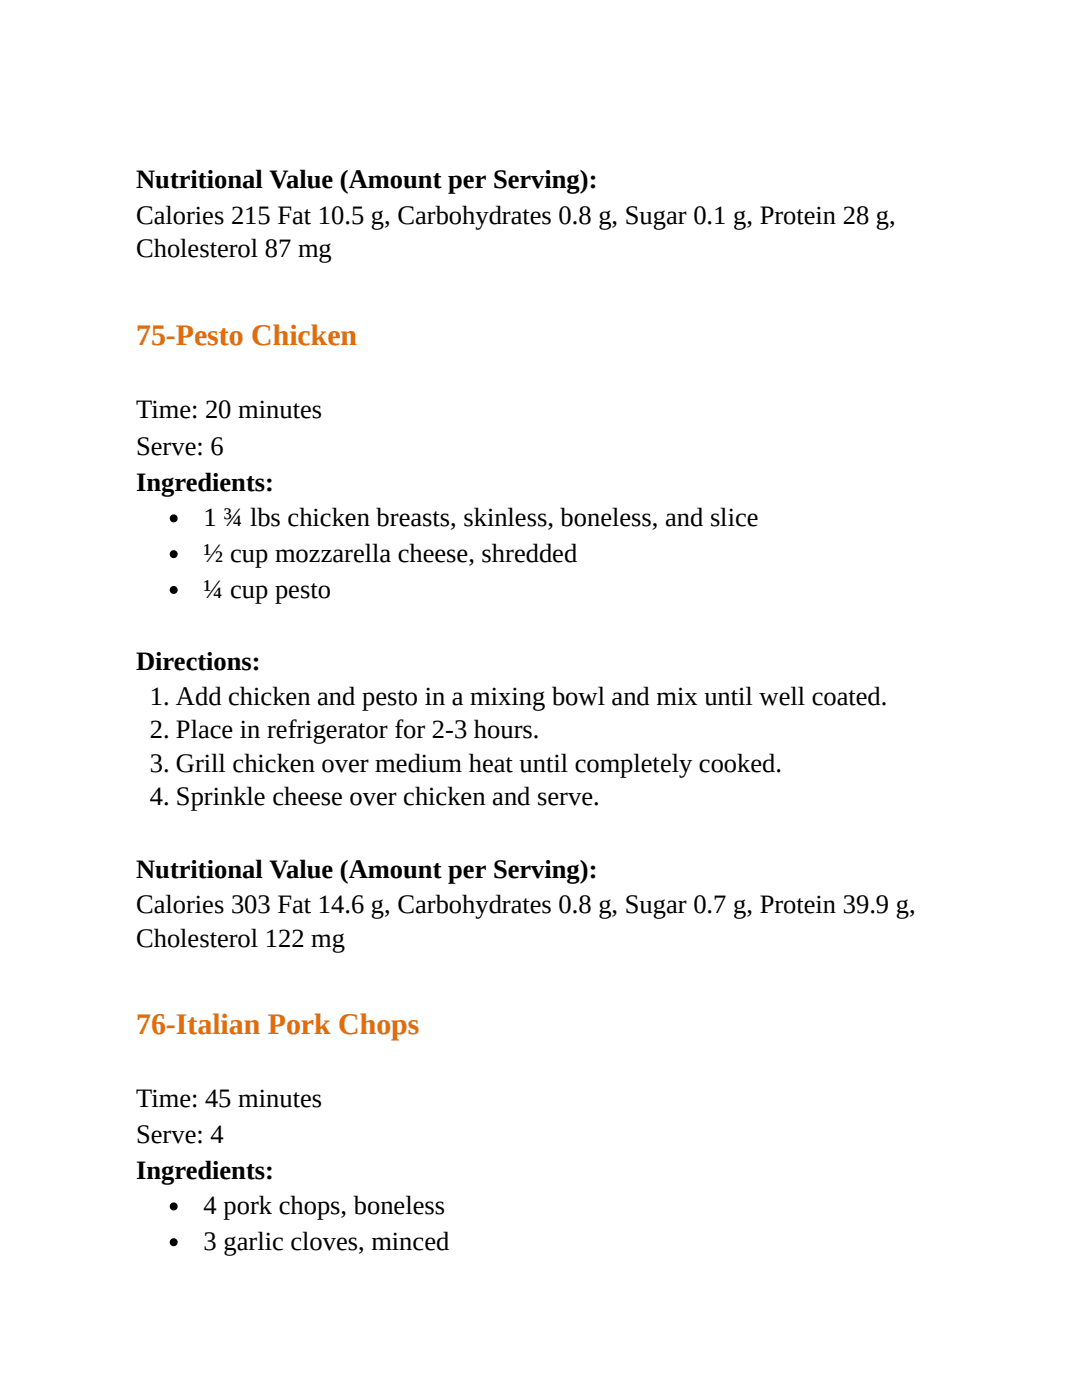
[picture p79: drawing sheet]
<svg xmlns="http://www.w3.org/2000/svg" width="216mm" height="279mm" viewBox="0 0 216 279" stroke-linecap="round" stroke-linejoin="round" font-family="sans-serif">
<defs><g id="words">
<g font-size="6" fill="#e36c0a">
<text x="27.2" y="68.8">75-Pesto Chicken</text>
<text x="27.2" y="206.4">76-Italian Pork Chops</text>
</g>
<g font-size="5.3">
<text x="27.2" y="37.6">Nutritional Value (Amount per Serving):</text>
<text x="27.2" y="44.7">Calories 215 Fat 10.5 g, Carbohydrates 0.8 g, Sugar 0.1 g, Protein 28 g,</text>
<text x="27.2" y="51.3">Cholesterol 87 mg</text>
<text x="27.2" y="83.3">Time: 20 minutes</text>
<text x="27.2" y="90.8">Serve: 6</text>
<text x="27.2" y="97.9">Ingredients:</text>
<text x="40.6" y="105">1 ¾ lbs chicken breasts, skinless, boneless, and slice</text>
<text x="40.6" y="112.2">½ cup mozzarella cheese, shredded</text>
<text x="40.6" y="119.3">¼ cup pesto</text>
<text x="27.2" y="133.6">Directions:</text>
<text x="29.9" y="140.8">1. Add chicken and pesto in a mixing bowl and mix until well coated.</text>
<text x="29.9" y="147.4">2. Place in refrigerator for 2-3 hours.</text>
<text x="29.9" y="154">3. Grill chicken over medium heat until completely cooked.</text>
<text x="29.9" y="160.6">4. Sprinkle cheese over chicken and serve.</text>
<text x="27.2" y="175.2">Nutritional Value (Amount per Serving):</text>
<text x="27.2" y="182.3">Calories 303 Fat 14.6 g, Carbohydrates 0.8 g, Sugar 0.7 g, Protein 39.9 g,</text>
<text x="27.2" y="188.9">Cholesterol 122 mg</text>
<text x="27.2" y="220.9">Time: 45 minutes</text>
<text x="27.2" y="228.1">Serve: 4</text>
<text x="27.2" y="235.2">Ingredients:</text>
<text x="40.6" y="242.4">4 pork chops, boneless</text>
<text x="40.6" y="249.5">3 garlic cloves, minced</text>
</g>
</g></defs>
<g fill="#000">
<circle cx="34.7" cy="117.7" r=".79"/>
<circle cx="34.7" cy="110.6" r=".79"/>
<circle cx="34.7" cy="103.5" r=".79"/>
<circle cx="34.7" cy="247.9" r=".79"/>
<circle cx="34.7" cy="240.8" r=".79"/>
</g>
<use href="#words"/>
</svg>
